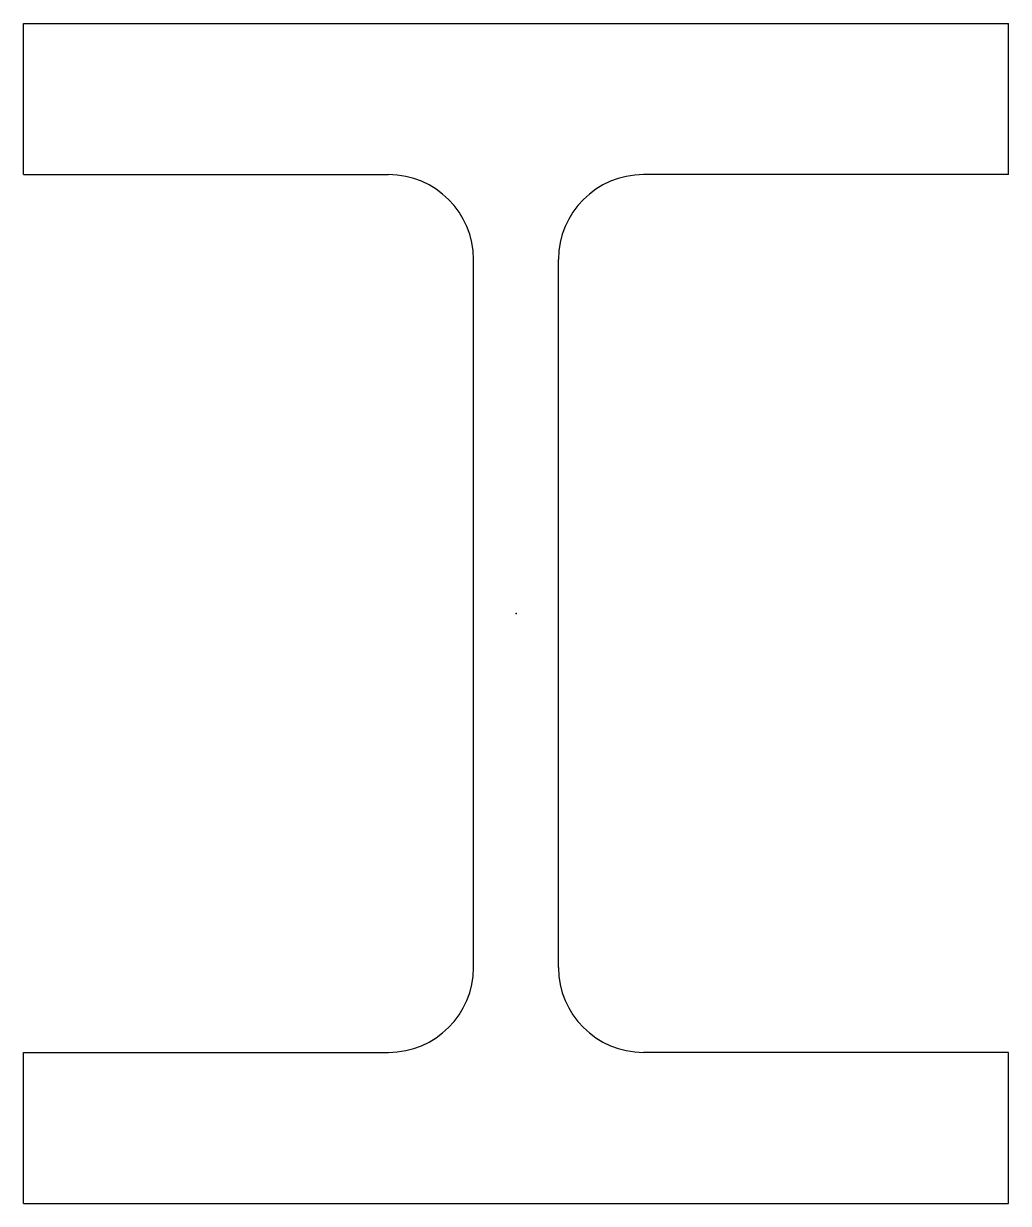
# Model space of a CAD drawing. Header units: millimetres. Extents: x -156 to 156, y -188 to 188.
import ezdxf

# ---------------------------------------------------------------- set-up
doc = ezdxf.new("R2010")
doc.units = ezdxf.units.MM
doc.layers.add('Profile', color=7, linetype='Continuous')

msp = doc.modelspace()

# ---------------------------------------------------------------- linework, layer by layer
at = {"layer": 'Profile'}
for p, q in [((-156.5, 187.5), (156.5, 187.5)), ((-156.5, 139.5), (-156.5, 187.5)), ((156.5, 139.5), (156.5, 187.5)), ((-156.5, 139.5), (-40.5, 139.5)), ((156.5, 139.5), (40.5, 139.5)), ((-13.5, -112.5), (-13.5, 112.5)), ((13.5, -112.5), (13.5, 112.5)), ((-156.5, -187.5), (-156.5, -139.5)), ((-156.5, -139.5), (-40.5, -139.5)), ((156.5, -139.5), (40.5, -139.5)), ((156.5, -187.5), (156.5, -139.5)), ((-156.5, -187.5), (156.5, -187.5))]:
    msp.add_line(p, q, dxfattribs=at)
for centre, start, end in [((-40.5, 112.5), 0, 90), ((40.5, 112.5), 90, 180), ((-40.5, -112.5), 270, 0), ((40.5, -112.5), 180, 270)]:
    msp.add_arc(centre, 27, start, end, dxfattribs=at)
msp.add_point((0, 0), dxfattribs=at)

doc.saveas('drawing.dxf')
